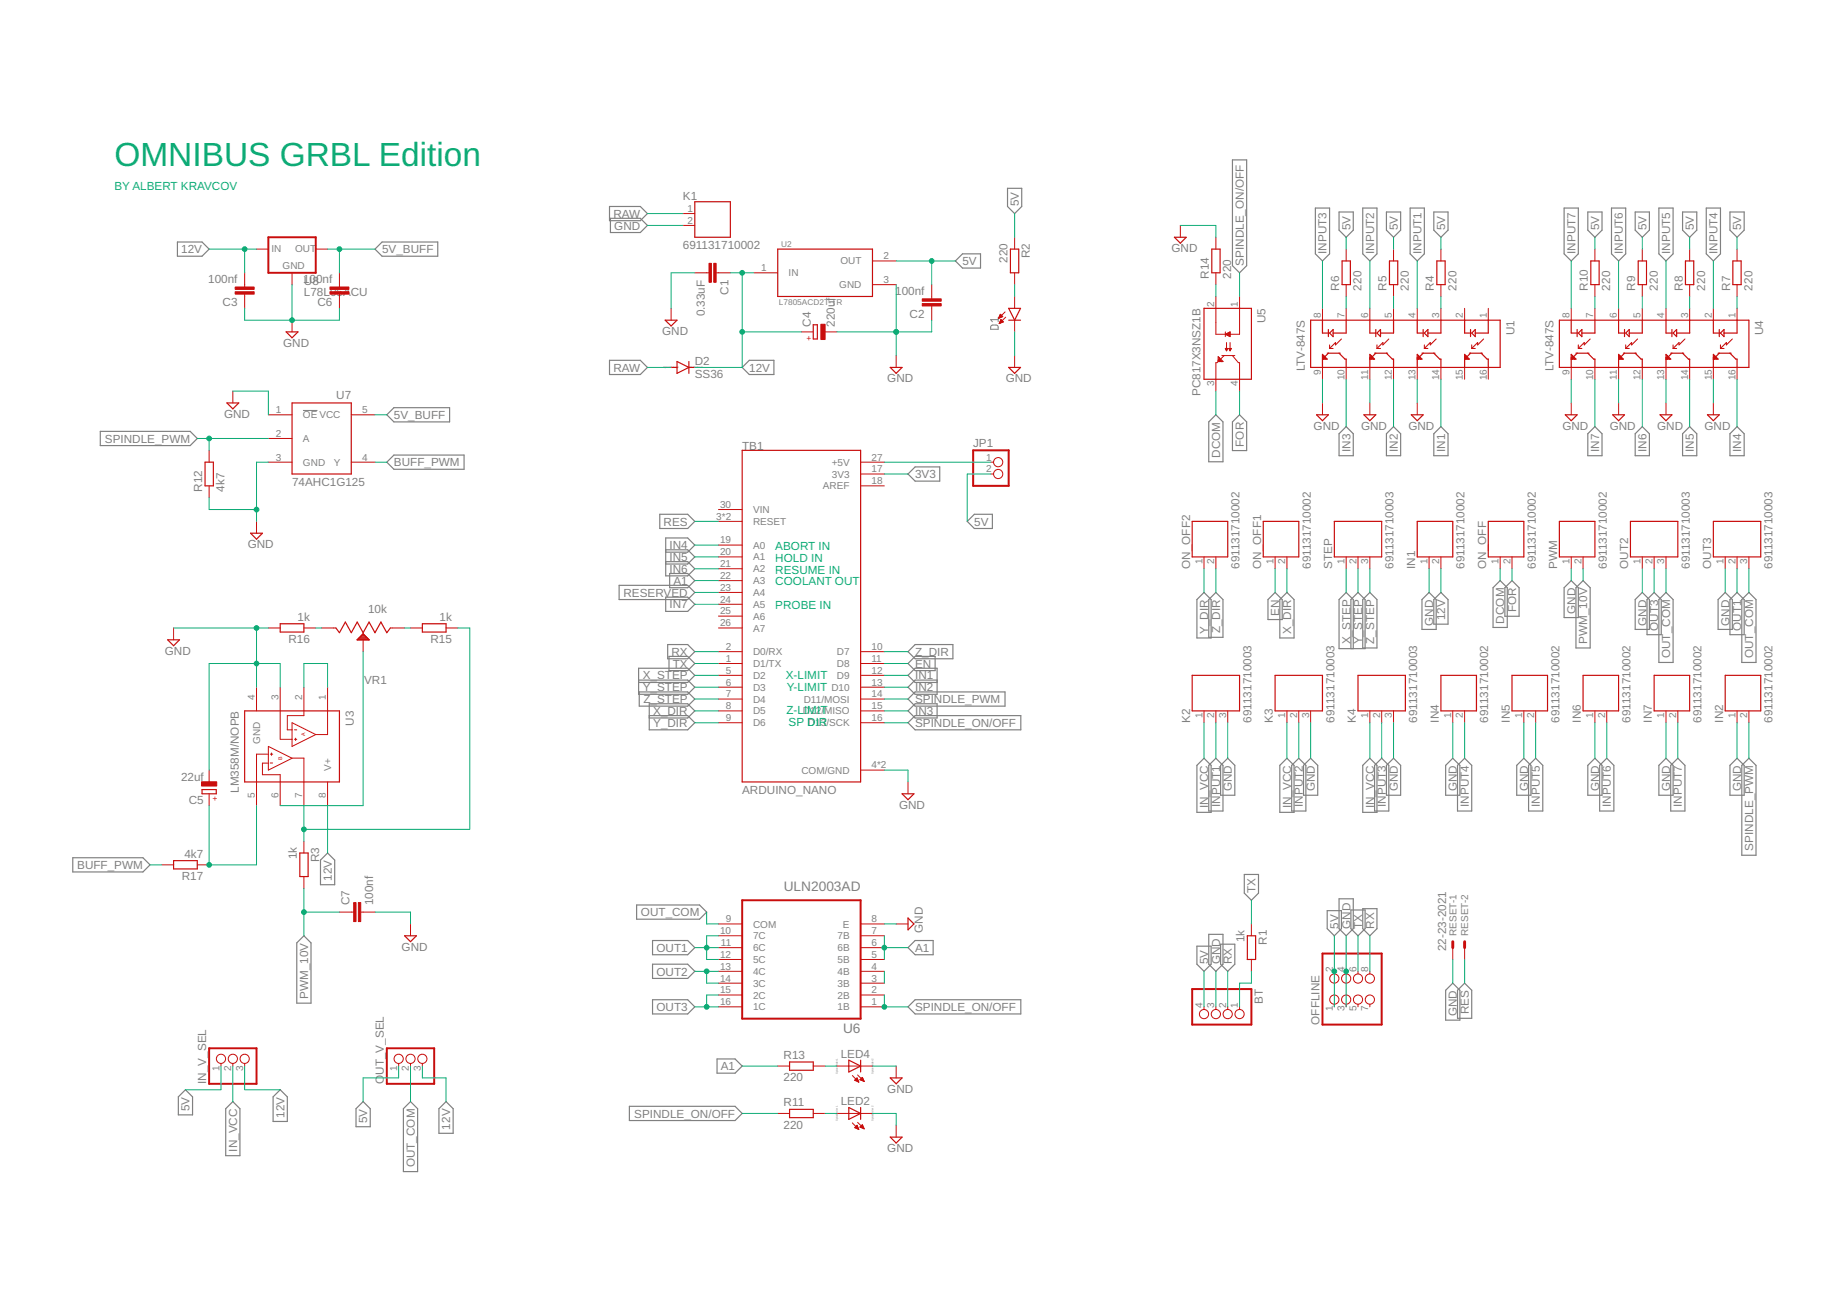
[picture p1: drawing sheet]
<svg xmlns="http://www.w3.org/2000/svg" width="297mm" height="210mm" viewBox="0 0 297 210" stroke-linecap="round" stroke-linejoin="round" font-family="sans-serif">
<defs><g id="words">
<text font-size="5.4" fill="#0dab76" x="18.4" y="26.7">OMNIBUS GRBL Edition</text>
<g font-size="2.2" fill="#808080">
<text x="126" y="143.4">ULN2003AD</text>
<text x="135.6" y="166.2">U6</text>
</g>
<g font-size="1.9" fill="#0dab76">
<text x="18.4" y="30.5">BY ALBERT KRAVCOV</text>
<text x="124.7" y="88.4">ABORT IN</text>
<text x="124.7" y="90.3">HOLD IN</text>
<text x="124.7" y="92.2">RESUME IN</text>
<text x="124.7" y="94.1">COOLANT OUT</text>
<text x="124.7" y="98">PROBE IN</text>
<text x="126.4" y="109.2">X-LIMIT</text>
<text x="126.6" y="111.1">Y-LIMIT</text>
<text x="126.5" y="114.9">Z-LIMIT</text>
<text x="126.8" y="116.8">SP DIR</text>
</g>
<g font-size="1.9" fill="#808080">
<text x="98.7" y="35">RAW</text>
<text x="109.8" y="32.1">K1</text>
<text x="163.8" y="33.2" transform="rotate(-90 163.8 33.2)">5V</text>
<text x="29.2" y="40.7">12V</text>
<text x="61.5" y="40.7">5V_BUFF</text>
<text x="98.8" y="36.9">GND</text>
<text x="109.8" y="40.1">691131710002</text>
<text x="165.6" y="41.5" transform="rotate(-90 165.6 41.5)">R2</text>
<text x="188.4" y="40.5">GND</text>
<text x="213.4" y="40.8" transform="rotate(-90 213.4 40.8)">INPUT3</text>
<text x="217.2" y="37" transform="rotate(-90 217.2 37)">5V</text>
<text x="221" y="40.8" transform="rotate(-90 221 40.8)">INPUT2</text>
<text x="224.8" y="37" transform="rotate(-90 224.8 37)">5V</text>
<text x="228.6" y="40.8" transform="rotate(-90 228.6 40.8)">INPUT1</text>
<text x="232.4" y="37" transform="rotate(-90 232.4 37)">5V</text>
<text x="253.4" y="40.8" transform="rotate(-90 253.4 40.8)">INPUT7</text>
<text x="257.2" y="37" transform="rotate(-90 257.2 37)">5V</text>
<text x="261" y="40.8" transform="rotate(-90 261 40.8)">INPUT6</text>
<text x="264.8" y="37" transform="rotate(-90 264.8 37)">5V</text>
<text x="268.6" y="40.8" transform="rotate(-90 268.6 40.8)">INPUT5</text>
<text x="272.4" y="37" transform="rotate(-90 272.4 37)">5V</text>
<text x="276.2" y="40.8" transform="rotate(-90 276.2 40.8)">INPUT4</text>
<text x="280" y="37" transform="rotate(-90 280 37)">5V</text>
<text x="33.5" y="45.5">100nf</text>
<text x="48.7" y="45.5">100nf</text>
<text x="48.9" y="47.7">L78L05ACU</text>
<text x="48.9" y="45.8">U8</text>
<text x="117.2" y="47.4" transform="rotate(-90 117.2 47.4)">C1</text>
<text x="144" y="47.4">100nf</text>
<text x="154.8" y="42.6">5V</text>
<text x="162" y="42.2" transform="rotate(-90 162 42.2)">220</text>
<text x="194.4" y="44.8" transform="rotate(-90 194.4 44.8)">R14</text>
<text x="198" y="44.8" transform="rotate(-90 198 44.8)">220</text>
<text x="200" y="42.7" transform="rotate(-90 200 42.7)">SPINDLE_ON/OFF</text>
<text x="215.4" y="46.7" transform="rotate(-90 215.4 46.7)">R6</text>
<text x="219" y="46.7" transform="rotate(-90 219 46.7)">220</text>
<text x="223" y="46.7" transform="rotate(-90 223 46.7)">R5</text>
<text x="226.6" y="46.7" transform="rotate(-90 226.6 46.7)">220</text>
<text x="230.6" y="46.7" transform="rotate(-90 230.6 46.7)">R4</text>
<text x="234.2" y="46.7" transform="rotate(-90 234.2 46.7)">220</text>
<text x="255.4" y="46.7" transform="rotate(-90 255.4 46.7)">R10</text>
<text x="259" y="46.7" transform="rotate(-90 259 46.7)">220</text>
<text x="263" y="46.7" transform="rotate(-90 263 46.7)">R9</text>
<text x="266.6" y="46.7" transform="rotate(-90 266.6 46.7)">220</text>
<text x="270.6" y="46.7" transform="rotate(-90 270.6 46.7)">R8</text>
<text x="274.2" y="46.7" transform="rotate(-90 274.2 46.7)">220</text>
<text x="278.2" y="46.7" transform="rotate(-90 278.2 46.7)">R7</text>
<text x="281.8" y="46.7" transform="rotate(-90 281.8 46.7)">220</text>
<text x="35.8" y="49.3">C3</text>
<text x="51" y="49.3">C6</text>
<text x="106.5" y="53.9">GND</text>
<text x="113.4" y="50.9" transform="rotate(-90 113.4 50.9)">0.33uF</text>
<text x="130.4" y="52.5" transform="rotate(-90 130.4 52.5)">C4</text>
<text x="134.2" y="52.5" transform="rotate(-90 134.2 52.5)">220uf</text>
<text x="146.3" y="51.2">C2</text>
<text x="203.5" y="52" transform="rotate(-90 203.5 52)">U5</text>
<text x="243.5" y="53.9" transform="rotate(-90 243.5 53.9)">U1</text>
<text x="283.5" y="53.9" transform="rotate(-90 283.5 53.9)">U4</text>
<text x="45.5" y="55.8">GND</text>
<text x="98.7" y="59.8">RAW</text>
<text x="111.7" y="58.7">D2</text>
<text x="120.5" y="59.8">12V</text>
<text x="209.8" y="59.7" transform="rotate(-90 209.8 59.7)">LTV-847S</text>
<text x="249.8" y="59.7" transform="rotate(-90 249.8 59.7)">LTV-847S</text>
<text x="54.1" y="64.2">U7</text>
<text x="111.7" y="60.8">SS36</text>
<text x="142.7" y="61.5">GND</text>
<text x="161.7" y="61.5">GND</text>
<text x="193.1" y="63.7" transform="rotate(-90 193.1 63.7)">PC817X3NSZ1B</text>
<text x="16.9" y="71.2">SPINDLE_PWM</text>
<text x="36" y="67.2">GND</text>
<text x="63.4" y="67.4">5V_BUFF</text>
<text x="156.5" y="72">JP1</text>
<text x="200" y="71.8" transform="rotate(-90 200 71.8)">FOR</text>
<text x="211.3" y="69.1">GND</text>
<text x="218.9" y="69.1">GND</text>
<text x="226.5" y="69.1">GND</text>
<text x="251.3" y="69.1">GND</text>
<text x="258.9" y="69.1">GND</text>
<text x="266.5" y="69.1">GND</text>
<text x="274.1" y="69.1">GND</text>
<text x="63.4" y="75">BUFF_PWM</text>
<text x="119.4" y="72.4">TB1</text>
<text x="147.2" y="76.9">3V3</text>
<text x="196.2" y="73.6" transform="rotate(-90 196.2 73.6)">DCOM</text>
<text x="217.2" y="72.7" transform="rotate(-90 217.2 72.7)">IN3</text>
<text x="224.8" y="72.7" transform="rotate(-90 224.8 72.7)">IN2</text>
<text x="232.4" y="72.7" transform="rotate(-90 232.4 72.7)">IN1</text>
<text x="257.2" y="72.7" transform="rotate(-90 257.2 72.7)">IN7</text>
<text x="264.8" y="72.7" transform="rotate(-90 264.8 72.7)">IN6</text>
<text x="272.4" y="72.7" transform="rotate(-90 272.4 72.7)">IN5</text>
<text x="280" y="72.7" transform="rotate(-90 280 72.7)">IN4</text>
<text x="32.5" y="79.1" transform="rotate(-90 32.5 79.1)">R12</text>
<text x="36.1" y="79.1" transform="rotate(-90 36.1 79.1)">4k7</text>
<text x="47" y="78.2">74AHC1G125</text>
<text x="39.8" y="88.2">GND</text>
<text x="106.7" y="84.5">RES</text>
<text x="107.7" y="88.3">IN4</text>
<text x="156.7" y="84.5">5V</text>
<text x="100.3" y="96">RESERVED</text>
<text x="107.7" y="90.2">IN5</text>
<text x="107.7" y="92.2">IN6</text>
<text x="108.3" y="94.1">A1</text>
<text x="191.4" y="91.5" transform="rotate(-90 191.4 91.5)">ON_OFF2</text>
<text x="199.4" y="91.5" transform="rotate(-90 199.4 91.5)">691131710002</text>
<text x="202.8" y="91.5" transform="rotate(-90 202.8 91.5)">ON_OFF1</text>
<text x="210.8" y="91.5" transform="rotate(-90 210.8 91.5)">691131710002</text>
<text x="214.2" y="91.5" transform="rotate(-90 214.2 91.5)">STEP</text>
<text x="224.1" y="91.5" transform="rotate(-90 224.1 91.5)">691131710003</text>
<text x="227.6" y="91.5" transform="rotate(-90 227.6 91.5)">IN1</text>
<text x="235.5" y="91.5" transform="rotate(-90 235.5 91.5)">691131710002</text>
<text x="239" y="91.5" transform="rotate(-90 239 91.5)">ON_OFF</text>
<text x="247" y="91.5" transform="rotate(-90 247 91.5)">691131710002</text>
<text x="250.4" y="91.5" transform="rotate(-90 250.4 91.5)">PWM</text>
<text x="258.4" y="91.5" transform="rotate(-90 258.4 91.5)">691131710002</text>
<text x="261.9" y="91.5" transform="rotate(-90 261.9 91.5)">OUT2</text>
<text x="271.7" y="91.5" transform="rotate(-90 271.7 91.5)">691131710003</text>
<text x="275.2" y="91.5" transform="rotate(-90 275.2 91.5)">OUT3</text>
<text x="285.1" y="91.5" transform="rotate(-90 285.1 91.5)">691131710003</text>
<text x="47.8" y="99.9">1k</text>
<text x="59.2" y="98.5">10k</text>
<text x="70.7" y="99.9">1k</text>
<text x="107.7" y="97.9">IN7</text>
<text x="194.3" y="102" transform="rotate(-90 194.3 102)">Y_DIR</text>
<text x="196.2" y="101.9" transform="rotate(-90 196.2 101.9)">Z_DIR</text>
<text x="205.7" y="99.1" transform="rotate(-90 205.7 99.1)">EN</text>
<text x="207.6" y="102" transform="rotate(-90 207.6 102)">X_DIR</text>
<text x="230.5" y="100.6" transform="rotate(-90 230.5 100.6)">GND</text>
<text x="232.4" y="99.8" transform="rotate(-90 232.4 99.8)">12V</text>
<text x="241.9" y="100.3" transform="rotate(-90 241.9 100.3)">DCOM</text>
<text x="243.8" y="98.5" transform="rotate(-90 243.8 98.5)">FOR</text>
<text x="253.4" y="98.7" transform="rotate(-90 253.4 98.7)">GND</text>
<text x="264.8" y="100.6" transform="rotate(-90 264.8 100.6)">GND</text>
<text x="266.7" y="101.5" transform="rotate(-90 266.7 101.5)">OUT3</text>
<text x="278.1" y="100.6" transform="rotate(-90 278.1 100.6)">GND</text>
<text x="280" y="101.5" transform="rotate(-90 280 101.5)">OUT1</text>
<text x="26.5" y="105.3">GND</text>
<text x="46.4" y="103.5">R16</text>
<text x="69.2" y="103.5">R15</text>
<text x="108" y="105.5">RX</text>
<text x="108.2" y="107.4">TX</text>
<text x="147.2" y="105.5">Z_DIR</text>
<text x="147.2" y="107.4">EN</text>
<text x="217.2" y="103.7" transform="rotate(-90 217.2 103.7)">X_STEP</text>
<text x="219.1" y="103.7" transform="rotate(-90 219.1 103.7)">Y_STEP</text>
<text x="221" y="103.5" transform="rotate(-90 221 103.5)">Z_STEP</text>
<text x="255.3" y="103.5" transform="rotate(-90 255.3 103.5)">PWM_10V</text>
<text x="268.6" y="105.9" transform="rotate(-90 268.6 105.9)">OUT_COM</text>
<text x="281.9" y="105.9" transform="rotate(-90 281.9 105.9)">OUT_COM</text>
<text x="58.6" y="110">VR1</text>
<text x="103.4" y="109.3">X_STEP</text>
<text x="103.4" y="111.2">Y_STEP</text>
<text x="103.5" y="113.1">Z_STEP</text>
<text x="147.2" y="109.3">IN1</text>
<text x="147.2" y="111.2">IN2</text>
<text x="147.2" y="113.1">SPINDLE_PWM</text>
<text x="56.9" y="116.8" transform="rotate(-90 56.9 116.8)">U3</text>
<text x="105" y="115">X_DIR</text>
<text x="105" y="116.9">Y_DIR</text>
<text x="147.2" y="115">IN3</text>
<text x="147.2" y="116.9">SPINDLE_ON/OFF</text>
<text x="191.4" y="116.2" transform="rotate(-90 191.4 116.2)">K2</text>
<text x="201.3" y="116.2" transform="rotate(-90 201.3 116.2)">691131710003</text>
<text x="204.7" y="116.2" transform="rotate(-90 204.7 116.2)">K3</text>
<text x="214.6" y="116.2" transform="rotate(-90 214.6 116.2)">691131710003</text>
<text x="218.1" y="116.2" transform="rotate(-90 218.1 116.2)">K4</text>
<text x="227.9" y="116.2" transform="rotate(-90 227.9 116.2)">691131710003</text>
<text x="231.4" y="116.2" transform="rotate(-90 231.4 116.2)">IN4</text>
<text x="239.4" y="116.2" transform="rotate(-90 239.4 116.2)">691131710002</text>
<text x="242.8" y="116.2" transform="rotate(-90 242.8 116.2)">IN5</text>
<text x="250.8" y="116.2" transform="rotate(-90 250.8 116.2)">691131710002</text>
<text x="254.2" y="116.2" transform="rotate(-90 254.2 116.2)">IN6</text>
<text x="262.2" y="116.2" transform="rotate(-90 262.2 116.2)">691131710002</text>
<text x="265.7" y="116.2" transform="rotate(-90 265.7 116.2)">IN7</text>
<text x="273.6" y="116.2" transform="rotate(-90 273.6 116.2)">691131710002</text>
<text x="277.1" y="116.2" transform="rotate(-90 277.1 116.2)">IN2</text>
<text x="285.1" y="116.2" transform="rotate(-90 285.1 116.2)">691131710002</text>
<text x="29.1" y="125.6">22uf</text>
<text x="30.4" y="129.4">C5</text>
<text x="38.4" y="127.5" transform="rotate(-90 38.4 127.5)">LM358M/NOPB</text>
<text x="119.4" y="127.7">ARDUINO_NANO</text>
<text x="144.6" y="130.1">GND</text>
<text x="194.3" y="130" transform="rotate(-90 194.3 130)">IN_VCC</text>
<text x="196.2" y="129.8" transform="rotate(-90 196.2 129.8)">INPUT1</text>
<text x="198.1" y="127.3" transform="rotate(-90 198.1 127.3)">GND</text>
<text x="207.6" y="130" transform="rotate(-90 207.6 130)">IN_VCC</text>
<text x="209.5" y="129.8" transform="rotate(-90 209.5 129.8)">INPUT2</text>
<text x="211.5" y="127.3" transform="rotate(-90 211.5 127.3)">GND</text>
<text x="221" y="130" transform="rotate(-90 221 130)">IN_VCC</text>
<text x="222.9" y="129.8" transform="rotate(-90 222.9 129.8)">INPUT3</text>
<text x="224.8" y="127.3" transform="rotate(-90 224.8 127.3)">GND</text>
<text x="234.3" y="127.3" transform="rotate(-90 234.3 127.3)">GND</text>
<text x="236.2" y="129.8" transform="rotate(-90 236.2 129.8)">INPUT4</text>
<text x="245.7" y="127.3" transform="rotate(-90 245.7 127.3)">GND</text>
<text x="247.6" y="129.8" transform="rotate(-90 247.6 129.8)">INPUT5</text>
<text x="257.2" y="127.3" transform="rotate(-90 257.2 127.3)">GND</text>
<text x="259.1" y="129.8" transform="rotate(-90 259.1 129.8)">INPUT6</text>
<text x="268.6" y="127.3" transform="rotate(-90 268.6 127.3)">GND</text>
<text x="270.5" y="129.8" transform="rotate(-90 270.5 129.8)">INPUT7</text>
<text x="280" y="127.3" transform="rotate(-90 280 127.3)">GND</text>
<text x="29.7" y="138">4k7</text>
<text x="281.9" y="136.8" transform="rotate(-90 281.9 136.8)">SPINDLE_PWM</text>
<text x="12.4" y="139.8">BUFF_PWM</text>
<text x="29.2" y="141.6">R17</text>
<text x="47.7" y="138.2" transform="rotate(-90 47.7 138.2)">1k</text>
<text x="51.3" y="138.7" transform="rotate(-90 51.3 138.7)">R3</text>
<text x="53.4" y="141.7" transform="rotate(-90 53.4 141.7)">12V</text>
<text x="201.9" y="143.7" transform="rotate(-90 201.9 143.7)">TX</text>
<text x="56.2" y="145.6" transform="rotate(-90 56.2 145.6)">C7</text>
<text x="60" y="145.6" transform="rotate(-90 60 145.6)">100nf</text>
<text x="103.1" y="147.4">OUT_COM</text>
<text x="215.3" y="149.4" transform="rotate(-90 215.3 149.4)">5V</text>
<text x="217.2" y="149.4" transform="rotate(-90 217.2 149.4)">GND</text>
<text x="219.1" y="149.4" transform="rotate(-90 219.1 149.4)">TX</text>
<text x="221" y="149.4" transform="rotate(-90 221 149.4)">RX</text>
<text x="64.6" y="152.9">GND</text>
<text x="105.6" y="153.1">OUT1</text>
<text x="147.2" y="153.1">A1</text>
<text x="148.4" y="150" transform="rotate(-90 148.4 150)">GND</text>
<text x="194.3" y="155.1" transform="rotate(-90 194.3 155.1)">5V</text>
<text x="196.2" y="155.1" transform="rotate(-90 196.2 155.1)">GND</text>
<text x="198.1" y="155.1" transform="rotate(-90 198.1 155.1)">RX</text>
<text x="200.1" y="151.6" transform="rotate(-90 200.1 151.6)">1k</text>
<text x="203.7" y="152" transform="rotate(-90 203.7 152)">R1</text>
<text x="232.6" y="153" transform="rotate(-90 232.6 153)">22-23-2021</text>
<text x="49.5" y="160.7" transform="rotate(-90 49.5 160.7)">PWM_10V</text>
<text x="105.6" y="156.9">OUT2</text>
<text x="203.1" y="161.5" transform="rotate(-90 203.1 161.5)">BT</text>
<text x="105.6" y="162.6">OUT3</text>
<text x="147.2" y="162.6">SPINDLE_ON/OFF</text>
<text x="212.2" y="164.8" transform="rotate(-90 212.2 164.8)">OFFLINE</text>
<text x="234.3" y="163.5" transform="rotate(-90 234.3 163.5)">GND</text>
<text x="236.2" y="163.2" transform="rotate(-90 236.2 163.2)">RES</text>
<text x="61.7" y="172.9" transform="rotate(-90 61.7 172.9)">UT_V_SEL</text>
<text x="115.9" y="172.1">A1</text>
<text x="126" y="174">220</text>
<text x="126" y="170.4">R13</text>
<text x="135.2" y="170.1">LED4</text>
<text x="30.5" y="178.7" transform="rotate(-90 30.5 178.7)">5V</text>
<text x="33.2" y="174.3" transform="rotate(-90 33.2 174.3)">IN_V_SEL</text>
<text x="45.7" y="179.8" transform="rotate(-90 45.7 179.8)">12V</text>
<text x="61.7" y="174.3" transform="rotate(-90 61.7 174.3)">O</text>
<text x="102" y="179.8">SPINDLE_ON/OFF</text>
<text x="126" y="178">R11</text>
<text x="135.2" y="177.8">LED2</text>
<text x="142.7" y="175.8">GND</text>
<text x="38.1" y="185.2" transform="rotate(-90 38.1 185.2)">IN_VCC</text>
<text x="59.1" y="180.6" transform="rotate(-90 59.1 180.6)">5V</text>
<text x="72.4" y="181.7" transform="rotate(-90 72.4 181.7)">12V</text>
<text x="126" y="181.6">220</text>
<text x="142.7" y="185.3">GND</text>
<text x="66.7" y="187.7" transform="rotate(-90 66.7 187.7)">OUT_COM</text>
</g>
<g font-size="1.6" fill="#808080">
<text x="110.6" y="34.1">1</text>
<text x="110.6" y="36">2</text>
<text x="43.6" y="40.5">IN</text>
<text x="47.5" y="40.5">OUT</text>
<text x="142.1" y="41.7">2</text>
<text x="45.5" y="43.3">GND</text>
<text x="122.4" y="43.6">1</text>
<text x="126.8" y="44.4">IN</text>
<text x="135" y="46.3">GND</text>
<text x="135.2" y="42.5">OUT</text>
<text x="142.1" y="45.5">3</text>
<text x="195.3" y="49.3" transform="rotate(-90 195.3 49.3)">2</text>
<text x="199.1" y="49.3" transform="rotate(-90 199.1 49.3)">1</text>
<text x="212.4" y="51.2" transform="rotate(-90 212.4 51.2)">8</text>
<text x="216.2" y="51.2" transform="rotate(-90 216.2 51.2)">7</text>
<text x="220" y="51.2" transform="rotate(-90 220 51.2)">6</text>
<text x="223.9" y="51.2" transform="rotate(-90 223.9 51.2)">5</text>
<text x="227.7" y="51.2" transform="rotate(-90 227.7 51.2)">4</text>
<text x="231.5" y="51.2" transform="rotate(-90 231.5 51.2)">3</text>
<text x="235.3" y="51.2" transform="rotate(-90 235.3 51.2)">2</text>
<text x="239.1" y="51.2" transform="rotate(-90 239.1 51.2)">1</text>
<text x="252.4" y="51.2" transform="rotate(-90 252.4 51.2)">8</text>
<text x="256.2" y="51.2" transform="rotate(-90 256.2 51.2)">7</text>
<text x="260" y="51.2" transform="rotate(-90 260 51.2)">6</text>
<text x="263.9" y="51.2" transform="rotate(-90 263.9 51.2)">5</text>
<text x="267.7" y="51.2" transform="rotate(-90 267.7 51.2)">4</text>
<text x="271.5" y="51.2" transform="rotate(-90 271.5 51.2)">3</text>
<text x="275.3" y="51.2" transform="rotate(-90 275.3 51.2)">2</text>
<text x="279.1" y="51.2" transform="rotate(-90 279.1 51.2)">1</text>
<text x="195.3" y="62.2" transform="rotate(-90 195.3 62.2)">3</text>
<text x="199.1" y="62.2" transform="rotate(-90 199.1 62.2)">4</text>
<text x="212.4" y="60.3" transform="rotate(-90 212.4 60.3)">9</text>
<text x="216.2" y="61.2" transform="rotate(-90 216.2 61.2)">10</text>
<text x="220" y="61" transform="rotate(-90 220 61)">11</text>
<text x="223.9" y="61.2" transform="rotate(-90 223.9 61.2)">12</text>
<text x="227.7" y="61.2" transform="rotate(-90 227.7 61.2)">13</text>
<text x="231.5" y="61.2" transform="rotate(-90 231.5 61.2)">14</text>
<text x="235.3" y="61.2" transform="rotate(-90 235.3 61.2)">15</text>
<text x="239.1" y="61.2" transform="rotate(-90 239.1 61.2)">16</text>
<text x="252.4" y="60.3" transform="rotate(-90 252.4 60.3)">9</text>
<text x="256.2" y="61.2" transform="rotate(-90 256.2 61.2)">10</text>
<text x="260" y="61" transform="rotate(-90 260 61)">11</text>
<text x="263.9" y="61.2" transform="rotate(-90 263.9 61.2)">12</text>
<text x="267.7" y="61.2" transform="rotate(-90 267.7 61.2)">13</text>
<text x="271.5" y="61.2" transform="rotate(-90 271.5 61.2)">14</text>
<text x="275.3" y="61.2" transform="rotate(-90 275.3 61.2)">15</text>
<text x="279.1" y="61.2" transform="rotate(-90 279.1 61.2)">16</text>
<text x="44.3" y="70.3">2</text>
<text x="44.3" y="66.5">1</text>
<text x="48.7" y="71.1">A</text>
<text x="48.7" y="67.3">OE VCC</text>
<text x="58.3" y="66.5">5</text>
<text x="44.3" y="74.1">3</text>
<text x="48.7" y="74.9">GND</text>
<text x="53.7" y="74.9">Y</text>
<text x="58.3" y="74.1">4</text>
<text x="133.8" y="74.9">+5V</text>
<text x="133.8" y="76.8">3V3</text>
<text x="140.2" y="76">17</text>
<text x="140.2" y="77.9">18</text>
<text x="140.2" y="74.1">27</text>
<text x="158.6" y="74.1">1</text>
<text x="158.6" y="76">2</text>
<text x="115.2" y="83.6">3*2</text>
<text x="115.8" y="81.7">30</text>
<text x="121.1" y="82.5">VIN</text>
<text x="132.4" y="78.7">AREF</text>
<text x="115.8" y="89.3">20</text>
<text x="115.8" y="87.4">19</text>
<text x="121.1" y="84.4">RESET</text>
<text x="121.1" y="88.2">A0</text>
<text x="115.8" y="91.2">21</text>
<text x="115.8" y="93.1">22</text>
<text x="115.8" y="95">23</text>
<text x="121.1" y="90.2">A1</text>
<text x="121.1" y="92.1">A2</text>
<text x="121.1" y="94">A3</text>
<text x="121.1" y="95.9">A4</text>
<text x="193.4" y="90.7" transform="rotate(-90 193.4 90.7)">1</text>
<text x="195.3" y="90.7" transform="rotate(-90 195.3 90.7)">2</text>
<text x="204.8" y="90.7" transform="rotate(-90 204.8 90.7)">1</text>
<text x="206.7" y="90.7" transform="rotate(-90 206.7 90.7)">2</text>
<text x="216.2" y="90.7" transform="rotate(-90 216.2 90.7)">1</text>
<text x="218.1" y="90.7" transform="rotate(-90 218.1 90.7)">2</text>
<text x="220" y="90.7" transform="rotate(-90 220 90.7)">3</text>
<text x="229.6" y="90.7" transform="rotate(-90 229.6 90.7)">1</text>
<text x="231.5" y="90.7" transform="rotate(-90 231.5 90.7)">2</text>
<text x="241" y="90.7" transform="rotate(-90 241 90.7)">1</text>
<text x="242.9" y="90.7" transform="rotate(-90 242.9 90.7)">2</text>
<text x="252.4" y="90.7" transform="rotate(-90 252.4 90.7)">1</text>
<text x="254.3" y="90.7" transform="rotate(-90 254.3 90.7)">2</text>
<text x="263.9" y="90.7" transform="rotate(-90 263.9 90.7)">1</text>
<text x="265.8" y="90.7" transform="rotate(-90 265.8 90.7)">2</text>
<text x="267.7" y="90.7" transform="rotate(-90 267.7 90.7)">3</text>
<text x="277.2" y="90.7" transform="rotate(-90 277.2 90.7)">1</text>
<text x="279.1" y="90.7" transform="rotate(-90 279.1 90.7)">2</text>
<text x="281" y="90.7" transform="rotate(-90 281 90.7)">3</text>
<text x="115.8" y="100.7">26</text>
<text x="115.8" y="96.9">24</text>
<text x="115.8" y="98.8">25</text>
<text x="121.1" y="101.6">A7</text>
<text x="121.1" y="97.8">A5</text>
<text x="121.1" y="99.7">A6</text>
<text x="116.7" y="106.5">1</text>
<text x="116.7" y="104.5">2</text>
<text x="121.1" y="107.3">D1/TX</text>
<text x="121.1" y="105.4">D0/RX</text>
<text x="134.6" y="105.4">D7</text>
<text x="134.6" y="107.3">D8</text>
<text x="140.2" y="104.5">10</text>
<text x="140.2" y="106.5">11</text>
<text x="41" y="112.6" transform="rotate(-90 41 112.6)">4</text>
<text x="44.8" y="112.6" transform="rotate(-90 44.8 112.6)">3</text>
<text x="48.6" y="112.6" transform="rotate(-90 48.6 112.6)">2</text>
<text x="52.4" y="112.6" transform="rotate(-90 52.4 112.6)">1</text>
<text x="116.7" y="108.4">5</text>
<text x="116.7" y="110.3">6</text>
<text x="116.7" y="112.2">7</text>
<text x="121.1" y="109.2">D2</text>
<text x="121.1" y="111.1">D3</text>
<text x="121.1" y="113">D4</text>
<text x="129.3" y="113">D11/MOSI</text>
<text x="133.7" y="111.1">D10</text>
<text x="134.6" y="109.2">D9</text>
<text x="140.2" y="108.4">12</text>
<text x="140.2" y="110.3">13</text>
<text x="140.2" y="112.2">14</text>
<text x="41.8" y="119.7" transform="rotate(-90 41.8 119.7)">GND</text>
<text x="116.7" y="114.1">8</text>
<text x="116.7" y="116">9</text>
<text x="121.1" y="114.9">D5</text>
<text x="121.1" y="116.8">D6</text>
<text x="129.1" y="114.9">D12/MISO</text>
<text x="129.9" y="116.8">D13/SCK</text>
<text x="140.2" y="116">16</text>
<text x="140.2" y="114.1">15</text>
<text x="193.4" y="115.5" transform="rotate(-90 193.4 115.5)">1</text>
<text x="195.3" y="115.5" transform="rotate(-90 195.3 115.5)">2</text>
<text x="197.2" y="115.5" transform="rotate(-90 197.2 115.5)">3</text>
<text x="206.7" y="115.5" transform="rotate(-90 206.7 115.5)">1</text>
<text x="208.6" y="115.5" transform="rotate(-90 208.6 115.5)">2</text>
<text x="210.5" y="115.5" transform="rotate(-90 210.5 115.5)">3</text>
<text x="220" y="115.5" transform="rotate(-90 220 115.5)">1</text>
<text x="221.9" y="115.5" transform="rotate(-90 221.9 115.5)">2</text>
<text x="223.9" y="115.5" transform="rotate(-90 223.9 115.5)">3</text>
<text x="233.4" y="115.5" transform="rotate(-90 233.4 115.5)">1</text>
<text x="235.3" y="115.5" transform="rotate(-90 235.3 115.5)">2</text>
<text x="244.8" y="115.5" transform="rotate(-90 244.8 115.5)">1</text>
<text x="246.7" y="115.5" transform="rotate(-90 246.7 115.5)">2</text>
<text x="256.2" y="115.5" transform="rotate(-90 256.2 115.5)">1</text>
<text x="258.1" y="115.5" transform="rotate(-90 258.1 115.5)">2</text>
<text x="267.7" y="115.5" transform="rotate(-90 267.7 115.5)">1</text>
<text x="269.6" y="115.5" transform="rotate(-90 269.6 115.5)">2</text>
<text x="279.1" y="115.5" transform="rotate(-90 279.1 115.5)">1</text>
<text x="281" y="115.5" transform="rotate(-90 281 115.5)">2</text>
<text x="53.3" y="124" transform="rotate(-90 53.3 124)">V+</text>
<text x="128.9" y="124.4">COM/GND</text>
<text x="140.2" y="123.6">4*2</text>
<text x="41" y="128.4" transform="rotate(-90 41 128.4)">5</text>
<text x="44.8" y="128.4" transform="rotate(-90 44.8 128.4)">6</text>
<text x="48.6" y="128.4" transform="rotate(-90 48.6 128.4)">7</text>
<text x="52.4" y="128.4" transform="rotate(-90 52.4 128.4)">8</text>
<text x="116.7" y="148.4">9</text>
<text x="121.1" y="149.2">COM</text>
<text x="135.6" y="149.2">E</text>
<text x="140.2" y="148.4">8</text>
<text x="115.8" y="156">13</text>
<text x="115.8" y="154.1">12</text>
<text x="115.8" y="150.3">10</text>
<text x="115.9" y="152.2">11</text>
<text x="121.1" y="154.9">5C</text>
<text x="121.1" y="153">6C</text>
<text x="121.1" y="151.1">7C</text>
<text x="134.7" y="154.9">5B</text>
<text x="134.7" y="153">6B</text>
<text x="134.7" y="151.1">7B</text>
<text x="140.2" y="156">4</text>
<text x="140.2" y="154.1">5</text>
<text x="140.2" y="152.2">6</text>
<text x="140.2" y="150.3">7</text>
<text x="234.2" y="150.5" transform="rotate(-90 234.2 150.5)">RESET-1</text>
<text x="236.1" y="150.5" transform="rotate(-90 236.1 150.5)">RESET-2</text>
<text x="115.8" y="161.7">16</text>
<text x="115.8" y="159.8">15</text>
<text x="115.8" y="157.9">14</text>
<text x="121.1" y="160.6">2C</text>
<text x="121.1" y="158.7">3C</text>
<text x="121.1" y="156.8">4C</text>
<text x="134.7" y="160.6">2B</text>
<text x="134.7" y="158.7">3B</text>
<text x="134.7" y="156.8">4B</text>
<text x="140.2" y="161.7">1</text>
<text x="140.2" y="159.8">2</text>
<text x="140.2" y="157.9">3</text>
<text x="214.3" y="156.4" transform="rotate(-90 214.3 156.4)">2</text>
<text x="216.2" y="156.4" transform="rotate(-90 216.2 156.4)">4</text>
<text x="218.1" y="156.4" transform="rotate(-90 218.1 156.4)">6</text>
<text x="220" y="156.4" transform="rotate(-90 220 156.4)">8</text>
<text x="121.1" y="162.5">1C</text>
<text x="134.7" y="162.5">1B</text>
<text x="193.4" y="162.1" transform="rotate(-90 193.4 162.1)">4</text>
<text x="195.3" y="162.1" transform="rotate(-90 195.3 162.1)">3</text>
<text x="197.2" y="162.1" transform="rotate(-90 197.2 162.1)">2</text>
<text x="199.1" y="162.1" transform="rotate(-90 199.1 162.1)">1</text>
<text x="214.3" y="162.7" transform="rotate(-90 214.3 162.7)">1</text>
<text x="216.2" y="162.7" transform="rotate(-90 216.2 162.7)">3</text>
<text x="218.1" y="162.7" transform="rotate(-90 218.1 162.7)">5</text>
<text x="220" y="162.7" transform="rotate(-90 220 162.7)">7</text>
<text x="35.3" y="172.2" transform="rotate(-90 35.3 172.2)">1</text>
<text x="37.2" y="172.2" transform="rotate(-90 37.2 172.2)">2</text>
<text x="39.1" y="172.2" transform="rotate(-90 39.1 172.2)">3</text>
<text x="63.9" y="172.2" transform="rotate(-90 63.9 172.2)">1</text>
<text x="65.8" y="172.2" transform="rotate(-90 65.8 172.2)">2</text>
<text x="67.7" y="172.2" transform="rotate(-90 67.7 172.2)">3</text>
</g>
<g font-size="1.3" fill="#808080">
<text x="125.6" y="39.7">U2</text>
<text x="125.3" y="49">L7805ACD2T-TR</text>
</g>
<g font-size="1.3" fill="#c90d0c">
<text x="129.7" y="54.8">+</text>
<text x="35" y="128.8" transform="rotate(-90 35 128.8)">+</text>
</g>
<g font-size=".8" fill="#c90d0c">
<text x="49.1" y="118.4" transform="rotate(-90 49.1 118.4)">A</text>
<text x="45.4" y="122.2" transform="rotate(-90 45.4 122.2)">B</text>
</g>
<g font-size=".4" fill="#808080">
<text x="106.7" y="59.3">SpiceOrder 1</text>
<text x="110.5" y="59.3">SpiceOrder 2</text>
<text x="134.7" y="172.7" transform="rotate(-90 134.7 172.7)">SpiceOrder 1</text>
<text x="140.5" y="172.7" transform="rotate(-90 140.5 172.7)">SpiceOrder 2</text>
<text x="134.7" y="180.3" transform="rotate(-90 134.7 180.3)">SpiceOrder 1</text>
<text x="140.5" y="180.3" transform="rotate(-90 140.5 180.3)">SpiceOrder 2</text>
</g>
</g></defs>
<path d="M159.4 52.4l.9-.1 .2 .2v.5h-1.2zM160.5 51.1v.7M160.5 51.4h-1.2l.3 .4M48.7 66h2.4" fill="none" stroke="#808080" stroke-width=".16"/>
<g fill="none" stroke="#808080" stroke-width=".19">
<path d="M28.5 38.9h4l1.1 1.2-1.1 1.1h-4zM98 33.2h5l1.1 1.2-1.1 1.1h-5zM98.2 35.1h4.8l1.1 1.2-1.1 1.1h-4.8zM162 30.3h2.3v2.9l-1.1 1.2-1.2-1.2zM198.2 25.7h2.3v17l-1.2 1.2-1.1-1.2zM211.5 33.5h2.3v7.3l-1.1 1.2-1.2-1.2zM215.3 34.1h2.3v2.9l-1.1 1.2-1.2-1.2zM219.2 33.5h2.2v7.3l-1.1 1.2-1.1-1.2zM223 34.1h2.3v2.9l-1.2 1.2-1.1-1.2zM226.8 33.5h2.3v7.3l-1.2 1.2-1.1-1.2zM230.6 34.1h2.3v2.9l-1.2 1.2-1.1-1.2zM251.5 33.5h2.3v7.3l-1.1 1.2-1.2-1.2z"/>
<path d="M255.4 34.1h2.2v2.9l-1.1 1.2-1.1-1.2zM259.2 33.5h2.3v7.3l-1.2 1.2-1.1-1.2zM263 34.1h2.3v2.9l-1.2 1.2-1.1-1.2zM266.8 33.5h2.3v7.3l-1.2 1.2-1.1-1.2zM270.6 34.1h2.3v2.9l-1.2 1.2-1.1-1.2zM274.4 33.5h2.3v7.3l-1.2 1.2-1.1-1.2zM278.2 34.1h2.3v2.9l-1.1 1.2-1.2-1.2zM60.3 40.1l1.1-1.2h9v2.3h-9zM98 58h5l1.1 1.1-1.1 1.1h-5zM119.4 59.1l1.1-1.1h4v2.2h-4zM153.6 42l1.2-1.2h2.9v2.3h-2.9zM16.1 69.4h14.5l1.1 1.1-1.1 1.2h-14.5z"/>
<path d="M62.2 66.7l1.2-1.1h8.9v2.3h-8.9zM62.2 74.3l1.2-1.1h11.2v2.3h-11.2zM146 76.2l1.2-1.1h3.9v2.3h-3.9zM195.5 66.7l1.2 1.2v6.4h-2.3v-6.4zM199.3 66.7l1.2 1.2v4.6h-2.3v-4.6zM216.5 68.6l1.1 1.2v3.5h-2.3v-3.5zM223 69.8l1.1-1.2 1.2 1.2v3.5h-2.3zM230.6 69.8l1.1-1.2 1.2 1.2v3.5h-2.3zM255.4 69.8l1.1-1.2 1.1 1.2v3.5h-2.2zM263 69.8l1.1-1.2 1.2 1.2v3.5h-2.3zM271.7 68.6l1.2 1.2v3.5h-2.3v-3.5zM278.2 69.8l1.2-1.2 1.1 1.2v3.5h-2.3z"/>
<path d="M99.6 94.1h11l1.1 1.2-1.1 1.1h-11zM106.1 82.7h4.5l1.1 1.2-1.1 1.1h-4.5zM107.1 88.8h3.5l1.1-1.1-1.1-1.2h-3.5v6.1h3.5l1.1-1.1-1.1-1.2h-3.5M107.1 96.1h3.5l1.1 1.1-1.1 1.1h-3.5zM107.1 88.4h3.5l1.1 1.2-1.1 1.1h-3.5M107.7 92.2h2.9l1.1 1.2-1.1 1.1h-2.9zM155.6 83.9l1.1-1.2h2.9v2.3h-2.9zM193.6 95.3l1.2 1.1v6.2h-2.3v-6.2zM195.5 95.3l1.2 1.1v6.1h-2.3v-6.1zM203.9 96.4l1.2-1.1 1.1 1.1v3.3h-2.3zM205.8 96.4l1.2-1.1 1.1 1.1v6.2h-2.3zM219.2 96.4l1.1-1.1 1.1 1.1v7.8h-2.2z"/>
<path d="M228.7 96.4l1.1-1.1 1.2 1.1v4.8h-2.3zM231.7 95.3l1.2 1.1v4h-2.3v-4zM241.3 93.4l1.1 1.1v6.4h-2.3v-6.4zM243.2 93.4l1.1 1.1v4.6h-2.3v-4.6zM251.5 94.5l1.2-1.1 1.1 1.1v4.8h-2.3zM253.4 94.5l1.2-1.1 1.1 1.1v9.7h-2.3zM264.1 95.3l1.2 1.1v4.8h-2.3v-4.8zM264.9 96.4l1.1-1.1 1.2 1.1v5.7h-2.3zM266.8 96.4l1.1-1.1 1.2 1.1v10.2h-2.3zM276.3 96.4l1.2-1.1 1.1 1.1v4.8h-2.3zM278.2 96.4l1.2-1.1 1.1 1.1v5.7h-2.3zM280.1 96.4l1.2-1.1 1.1 1.1v10.2h-2.3z"/>
<path d="M102.7 109.4h7.9l1.1 1.1-1.1 1.2h-7.9v-4.2h7.9l1.1 1.1-1.1 1.2h-7.9M102.8 111.3h7.8l1.1 1.1-1.1 1.2h-7.8zM104.4 115.1h6.2l1.1 1.1-1.1 1.2h-6.2v-4.2h6.2l1.1 1.1-1.1 1.2h-6.2M107.4 103.7h3.2l1.1 1.1-1.1 1.2h-3.2zM107.6 105.6h3l1.1 1.1-1.1 1.2h-3zM146 116.2l1.2-1.1h17v2.3h-17zM146 114.3l1.2-1.1h3.5v2.3h-3.5zM146 112.4l1.2-1.1h14.4v2.3h-14.4zM146 106.7l1.2-1.1h3.2v2.3h-3.2zM146 104.8l1.2-1.1h6v2.3h-6zM150.7 109.4h-3.5l-1.2 1.1 1.2 1.2h3.5v-4.2h-3.5l-1.2 1.1 1.2 1.2h3.5M217.3 104.3v-7.9l1.1-1.1 1.1 1.1v7.9h-4.2v-7.9l1.2-1.1 1.1 1.1v7.9"/>
<path d="M11.7 138h11.3l1.1 1.1-1.1 1.2h-11.3zM52.7 137.2l1.1 1.1v4h-2.3v-4zM193.6 122l1.2 1.1v7.6h-2.3v-7.6zM195.5 122l1.2 1.1v7.4h-2.3v-7.4zM197.4 122l1.2 1.1v4.8h-2.3v-4.8zM205.8 123.1l1.2-1.1 1.1 1.1v7.6h-2.3zM207.7 123.1l1.2-1.1 1.1 1.1v7.4h-2.3zM209.6 123.1l1.2-1.1 1.1 1.1v4.8h-2.3zM219.2 123.1l1.1-1.1 1.1 1.1v7.6h-2.2zM221.1 123.1l1.1-1.1 1.2 1.1v7.4h-2.3zM223 123.1l1.1-1.1 1.2 1.1v4.8h-2.3zM232.5 123.1l1.1-1.1 1.2 1.1v4.8h-2.3z"/>
<path d="M234.4 123.1l1.1-1.1 1.2 1.1v7.4h-2.3zM243.9 123.1l1.2-1.1 1.1 1.1v4.8h-2.3zM245.8 123.1l1.2-1.1 1.1 1.1v7.4h-2.3zM255.4 123.1l1.1-1.1 1.1 1.1v4.8h-2.2zM257.3 123.1l1.1-1.1 1.1 1.1v7.4h-2.2zM266.8 123.1l1.1-1.1 1.2 1.1v4.8h-2.3zM268.7 123.1l1.1-1.1 1.2 1.1v7.4h-2.3zM278.2 123.1l1.2-1.1 1.1 1.1v4.8h-2.3zM281.3 122l1.1 1.1v14.5h-2.3v-14.5zM48.9 150.5l1.1 1.2v9.7h-2.3v-9.7zM102.4 145.6h10.1l1.1 1.1-1.1 1.1h-10.1zM104.9 151.3h5.7l1.1 1.1-1.1 1.2h-5.7z"/>
<path d="M104.9 155.1h5.7l1.1 1.1-1.1 1.2h-5.7zM146 152.4l1.2-1.1h2.9v2.3h-2.9zM192.5 152.2h2.3v2.9l-1.2 1.1-1.1-1.1zM194.4 150.3h2.3v4.8l-1.2 1.1-1.1-1.1zM196.3 151.9h2.3v3.2l-1.2 1.1-1.1-1.1zM200.1 140.7h2.3v3l-1.1 1.1-1.2-1.1zM213.4 146.5h2.3v2.9l-1.1 1.1-1.2-1.1zM215.3 144.6h2.3v4.8l-1.1 1.1-1.2-1.1zM217.3 146.4h2.2v3l-1.1 1.1-1.1-1.1zM219.2 146.2h2.2v3.2l-1.1 1.1-1.1-1.1zM233.6 158.1l1.2 1.2v4.8h-2.3v-4.8zM234.4 159.3l1.1-1.2 1.2 1.2v4.5h-2.3z"/>
<path d="M29.8 175.3l1.2 1.1v2.9h-2.3v-2.9zM37.4 177.2l1.2 1.1v7.6h-2.3v-7.6zM45.1 175.3l1.1 1.1v4h-2.3v-4zM58.4 177.2l1.1 1.1v2.9h-2.2v-2.9zM66 177.2l1.2 1.1v10.1h-2.3v-10.1zM71.7 177.2l1.2 1.1v4h-2.3v-4zM101.2 177.9h17l1.2 1.2-1.2 1.1h-17zM104.9 160.8h5.7l1.1 1.1-1.1 1.2h-5.7zM115.3 170.3h2.9l1.2 1.2-1.2 1.1h-2.9zM146 161.9l1.2-1.1h17v2.3h-17z"/>
</g>
<g fill="none" stroke="#c90d0c" stroke-width=".19">
<path d="M111.7 32.4h5.8v5.8h-5.8zM188.9 38.2h1.9l-1 .9zM46 53.4h1.9l-.9 .9zM107 51.5h1.9l-1 .9zM107.9 59.1h1M108.9 58.1l1.9 1-1.9 .9zM110.8 59.1h.9M110.8 58.1v1.9M125.1 40.1h15.2v7.6h-15.2zM130.8 52.2h.6v2.3h-.6zM143.2 59.1h1.9l-1 .9zM162.2 59.1h1.9l-.9 .9z"/>
<path d="M162.2 51.5h1.9M162.2 49.6h1.9l-.9 1.9zM162.5 40.1h1.3v3.8h-1.3zM193.6 49.6h7.7v11.4h-7.7zM194.9 40.1h1.3v3.8h-1.3zM195.9 57.4l.8 .7h-.8zM196.1 57.8l-.2 .2h.4l-.2 .1M196.1 57.8l.4 .3M196.1 57.6v.2M210.8 51.5h30.5v7.6h-30.5zM212.7 51.5v2.1h.9M212.9 57.4l-.2 .2h.4l-.2 .2"/>
<path d="M212.9 57.4l.4 .4M212.9 57.2v.2M213.4 56.8h2.1M213.6 56.8l-.9 1h.7l-.7-.8v2.1M213.6 53v1.1M214.4 53v1.1l-.6-.5zM215.3 56.8l1 1h.2v1.3M215.8 42h1.4v3.8h-1.4zM216.5 51.5v2.1h-2.1M220.3 51.5v2.1h1M220.5 57.4l-.2 .2h.4l-.2 .2M220.5 57.4l.4 .4"/>
<path d="M220.5 57.2v.2M221.1 56.8h2.1M221.3 56.8l-1 1h.8l-.8-.8v2.1M221.3 53v1.1M222 53v1.1l-.6-.5zM223 56.8l.9 1h.2v1.3M223.5 42h1.3v3.8h-1.3zM224.1 51.5v2.1h-2.1M227.9 51.5v2.1h1M228.1 57.4l-.2 .2h.4l-.2 .2M228.1 57.4l.4 .4M228.1 57.2v.2"/>
<path d="M228.7 56.8h2.1M228.9 56.8l-1 1h.8l-.8-.8v2.1M228.9 53v1.1M229.6 53v1.1l-.5-.5zM230.6 56.8l.9 1h.2v1.3M231.1 42h1.3v3.8h-1.3zM231.7 51.5v2.1h-2.1M235.5 51.5v2.1h1M235.7 57.4l-.2 .2h.4l-.2 .2M235.7 57.4l.4 .4M235.7 57.2v.2M236.3 56.8h2.1"/>
<path d="M236.5 53v1.1M236.5 56.8l-1 1h.8l-.8-.8v2.1M237.3 53v1.1l-.6-.5zM238.2 56.8l1 1h.2v1.3M239.4 51.5v2.1h-2.1M250.8 51.5h30.5v7.6h-30.5zM252.7 51.5v2.1h.9M252.9 57.4l-.2 .2h.4l-.2 .2M252.9 57.4l.4 .4M252.9 57.2v.2M253.4 56.8h2.1M253.6 56.8l-.9 1h.7l-.7-.8v2.1"/>
<path d="M253.6 53v1.1M254.4 53v1.1l-.6-.5zM255.4 56.8l.9 1h.2v1.3M255.8 42h1.4v3.8h-1.4zM256.5 51.5v2.1h-2.1M260.3 51.5v2.1h1M260.5 57.4l-.2 .2h.4l-.2 .2M260.5 57.4l.4 .4M260.5 57.2v.2M261.1 56.8h2.1M261.3 56.8l-1 1h.8l-.8-.8v2.1M261.3 53v1.1"/>
<path d="M262 53v1.1l-.5-.5zM263 56.8l.9 1h.2v1.3M263.5 42h1.3v3.8h-1.3zM264.1 51.5v2.1h-2.1M267.9 51.5v2.1h1M268.1 57.4l-.2 .2h.4l-.2 .2M268.1 57.4l.4 .4M268.1 57.2v.2M268.7 56.8h2.1M268.9 56.8l-1 1h.8l-.8-.8v2.1M268.9 53v1.1M269.6 53v1.1l-.5-.5z"/>
<path d="M270.6 56.8l.9 1h.2v1.3M271.1 42h1.3v3.8h-1.3zM271.7 51.5v2.1h-2.1M275.5 51.5v2.1h1M275.7 57.4l-.2 .2h.4l-.2 .2M275.7 57.4l.4 .4M275.7 57.2v.2M276.3 56.8h2.1M276.5 56.8l-1 1h.8l-.8-.8v2.1M276.5 53v1.1M277.3 53v1.1l-.6-.5zM278.2 56.8l1 1h.2v1.3"/>
<path d="M278.7 42h1.3v3.8h-1.3zM279.4 51.5v2.1h-2.1M33 74.3h1.3v3.8h-1.3zM36.5 64.8h1.9l-1 1zM47 64.8h9.5v11.4h-9.5zM119.4 72.4h19v53.4h-19zM211.7 66.7h1.9l-.9 1zM219.4 66.7h1.9l-1 1zM227 66.7h1.9l-1 1zM251.7 66.7h1.9l-.9 1zM259.4 66.7h1.9l-1 1zM267 66.7h1.9l-1 1z"/>
<path d="M274.6 66.7h1.9l-1 1zM40.3 85.8h1.9l-.9 .9zM191.7 83.9h5.7v5.7h-5.7zM203.2 83.9h5.7v5.7h-5.7zM214.6 83.9h7.6v5.7h-7.6zM227.9 83.9h5.7v5.7h-5.7zM239.4 83.9h5.7v5.7h-5.7zM250.8 83.9h5.7v5.7h-5.7zM262.2 83.9h7.6v5.7h-7.6zM275.5 83.9h7.7v5.7h-7.7zM27 102.9h1.9l-1 1zM39.3 114.3h15.3v11.5h-15.3z"/>
<path d="M45.1 100.3h3.8v1.4h-3.8zM54 101l.6 .8 .9-1.7 1 1.7 .9-1.7 1 1.7 1-1.7 .9 1.7 1-1.7 .9 1.7 .6-.8M57.6 102.8h1.6M57.8 102.6h1.2M57.9 102.4h1M58.1 102.3h.6M58.3 102.1h.3M58.4 102l1 .9h-2zM67.9 100.3h3.8v1.4h-3.8zM191.7 108.6h7.6v5.7h-7.6zM205.1 108.6h7.6v5.7h-7.6zM218.4 108.6h7.6v5.7h-7.6z"/>
<path d="M231.7 108.6h5.7v5.7h-5.7zM243.2 108.6h5.7v5.7h-5.7zM254.6 108.6h5.7v5.7h-5.7zM266 108.6h5.7v5.7h-5.7zM277.5 108.6h5.7v5.7h-5.7zM27.9 138.4h3.8v1.4h-3.8zM32.5 127h2.3v.7h-2.3zM48.2 137.2h1.4v3.8h-1.4zM145.1 127.7h1.9l-1 .9zM65.1 150.5h1.9l-1 1zM146 147.7l1 .9-1 1zM200.6 150.5h1.3v3.8h-1.3z"/>
<path d="M127 178.4h3.8v1.4h-3.8zM127 170.8h3.8v1.3h-3.8zM136.5 178.1l1.9 1-1.9 .9zM136.5 170.5l1.9 1-1.9 .9zM138.4 170.5v1.9M138.4 178.1v1.9M143.2 173.4h1.9l-1 .9zM143.2 182.9h1.9l-1 1z"/>
</g>
<g fill="none" stroke="#c90d0c" stroke-width=".16">
<path d="M109.8 34.4h1.9M109.8 36.3h1.9M163.2 38.2v1.9M189.8 36.3v1.9M195.5 38.2v1.9M39.3 43.9v2.3M39.3 47.3v2.3M41.3 40.1h1.9M47 43.9v1.9M47 51.5v1.9M50.8 40.1h1.9M54.6 43.9v2.3"/>
<path d="M54.6 47.3v2.3M107.9 49.6v1.9M111.7 43.9h2.3M115.2 43.9h2.3M121.3 43.9h3.8M128.9 53.4h1.9M132.7 53.4h1.9M140.3 42h3.8M140.3 45.8h3.8M144.1 57.2v1.9M149.8 45.8v2.3M149.8 49.2v2.3"/>
<path d="M160.6 51.2h.1M160.6 51.1h.2M160.7 51h.3M160.7 50.9h.5M160.7 52h.1M160.7 51.9h.3M160.8 50.8h.3M160.8 51.9h.4M160.8 50.7h.2M160.8 51.8h.6M160.8 50.6h.2M160.8 51.7h.5"/>
<path d="M160.9 50.5l.4 .4-.7 .3zM160.9 51.6h.3M160.9 51.5h.2M161 51.4h.1M161.4 51.8l-.4-.4-.3 .6M161.4 51.8l-.7 .2M161.6 50.2l-1 1M161.7 51l-1 1M163.2 43.9v1.9M163.2 47.7v1.9M163.2 51.5v1.9M163.2 57.2v1.9"/>
<path d="M195.5 43.9v1.9M195.5 47.7v6.1h1.6M196.5 57.2h2.1M196.9 57.2l-1.2 1.1h-.2v4.6M197.1 53.4v.7M197.1 53.8l.7-.4v.7zM197.1 56h.3l-.1 .4zM197.1 56.1h.3M197.1 56.2h.3M197.2 53.8h.6M197.2 56.3h.1M197.2 56.4h.1"/>
<path d="M197.3 55.1v.9M197.3 53.7h.5M197.4 53.9h.4M197.4 53.6h.4M197.5 54h.3M197.6 53.5h.2M197.6 56h.4l-.2 .4zM197.7 56.1h.3M197.7 56.2h.3M197.7 54.1h.1M197.7 56.2h.2M197.8 56.3h.1"/>
<path d="M197.8 53.4h.1M197.8 56.4h.1M197.8 55.1v.9M198.2 57.2l1 1.1h.1v4.6M199.3 47.7v6.1h-2.2M212.7 49.6v1.9M212.7 59.1v1.9M216.5 40.1v1.9M216.5 45.8v1.9M216.5 49.6v1.9M216.5 59.1v1.9M220.3 49.6v1.9"/>
<path d="M220.3 59.1v1.9M224.1 40.1v1.9M224.1 45.8v1.9M224.1 49.6v1.9M224.1 59.1v1.9M227.9 49.6v1.9M227.9 59.1v1.9M231.7 40.1v1.9M231.7 45.8v1.9M231.7 49.6v1.9M231.7 59.1v1.9M235.5 49.6v1.9"/>
<path d="M235.5 59.1v1.9M239.4 49.6v1.9M239.4 59.1v1.9M252.7 49.6v1.9M252.7 59.1v1.9M256.5 40.1v1.9M256.5 45.8v1.9M256.5 49.6v1.9M256.5 59.1v1.9M260.3 49.6v1.9M260.3 59.1v1.9M264.1 40.1v1.9"/>
<path d="M264.1 45.8v1.9M264.1 49.6v1.9M264.1 59.1v1.9M267.9 49.6v1.9M267.9 59.1v1.9M271.7 40.1v1.9M271.7 45.8v1.9M271.7 49.6v1.9M271.7 59.1v1.9M275.5 49.6v1.9M275.5 59.1v1.9M279.4 40.1v1.9"/>
<path d="M279.4 45.8v1.9M279.4 49.6v1.9M279.4 59.1v1.9M33.6 72.4v1.9M33.6 78.1v2M37.4 62.9v1.9M43.2 74.3h3.8M43.2 70.5h3.8M43.2 66.7h3.8M56.5 74.3h3.8M56.5 66.7h3.8M138.4 76.2h3.8"/>
<path d="M138.4 78.1h3.8M138.4 74.3h3.8M159.4 76.2h.4M159.4 74.3h.4M212.7 64.8v1.9M220.3 64.8v1.9M227.9 64.8v1.9M252.7 64.8v1.9M260.3 64.8v1.9M267.9 64.8v1.9M275.5 64.8v1.9M41.3 83.9v1.9"/>
<path d="M115.5 83.9h3.9M115.5 82h3.9M115.5 89.6h3.9M115.5 91.5h3.9M115.5 93.4h3.9M115.5 95.3h3.9M115.5 97.2h3.9M115.5 99.1h3.9M115.5 87.7h3.9M193.6 89.6v1.9M195.5 89.6v1.9M205.1 89.6v1.9"/>
<path d="M207 89.6v1.9M216.5 89.6v1.9M218.4 89.6v1.9M220.3 89.6v1.9M229.8 89.6v1.9M231.7 89.6v1.9M241.3 89.6v1.9M243.2 89.6v1.9M252.7 89.6v1.9M254.6 89.6v1.9M264.1 89.6v1.9M266 89.6v1.9"/>
<path d="M267.9 89.6v1.9M277.5 89.6v1.9M279.4 89.6v1.9M281.3 89.6v1.9M27.9 101v1.9M41.3 110.5v3.8M43.2 101h1.9M45.1 110.5v8.4h1.9M47 116.2l3.8 2-3.8 1.9zM47.3 117.4h.4M47.3 118.9h.4M47.5 118.7v.4"/>
<path d="M48.9 101h1.9M48.9 110.5v4.6h-2.7v2.3h.8M51.7 101h2.3M52.7 110.5v7.7h-1.9M58.4 102.9v1.9M62.8 101h2.3M66 101h1.9M71.7 101h1.9M115.5 106.7h3.9M115.5 104.8h3.9M115.5 108.6h3.9M115.5 116.2h3.9"/>
<path d="M115.5 101h3.9M115.5 110.5h3.9M115.5 112.4h3.9M115.5 114.3h3.9M138.4 106.7h3.8M138.4 104.8h3.8M138.4 108.6h3.8M138.4 116.2h3.8M138.4 110.5h3.8M138.4 112.4h3.8M138.4 114.3h3.8M193.6 114.3v1.9"/>
<path d="M195.5 114.3v1.9M197.4 114.3v1.9M207 114.3v1.9M208.9 114.3v1.9M210.8 114.3v1.9M220.3 114.3v1.9M222.2 114.3v1.9M224.1 114.3v1.9M233.6 114.3v1.9M235.5 114.3v1.9M245.1 114.3v1.9M247 114.3v1.9"/>
<path d="M256.5 114.3v1.9M258.4 114.3v1.9M267.9 114.3v1.9M269.8 114.3v1.9M279.4 114.3v1.9M281.3 114.3v1.9M26 139.1h1.9M31.7 139.1h1.9M33.6 123.9v1.9M33.6 127.7v1.9M43.1 122.7h-.9v1.9h2.9v5M43.1 121.3h-1.8v8.3"/>
<path d="M43.2 120.1l3.8 1.9-3.8 1.9zM43.5 122.7h.3M43.5 121.3h.4M43.7 121.1v.4M46.9 121.9h2v7.7M48.9 135.3v1.9M52.7 125.8v3.8M138.4 123.9h3.8M146 125.8v1.9M48.9 141v1.9M54.6 146.7h2.3M58 146.7h2.3"/>
<path d="M66 148.6v1.9M115.5 158.1h3.9M115.5 156.2h3.9M115.5 154.3h3.9M115.5 152.4h3.9M115.5 150.5h3.9M115.5 148.6h3.9M138.4 158.1h3.8M138.4 156.2h3.8M138.4 154.3h3.8M138.4 152.4h3.8M138.4 150.5h3.8"/>
<path d="M138.4 148.6h3.8M144.1 148.6h1.9M201.3 148.6v1.9M201.3 154.3v1.9M214.6 156.2v.5M216.5 156.2v.5M218.4 156.2v.5M220.3 156.2v.5M233.6 152.4v1.9M235.5 152.4v1.9M35.5 171v.5M37.4 171v.5"/>
<path d="M39.3 171v.5M64.1 171v.5M66 171v.5M67.9 171v.5M115.5 161.9h3.9M115.5 160h3.9M125.1 179.1h1.9M125.1 171.5h1.9M130.8 179.1h1.9M130.8 171.5h1.9M134.6 179.1h5.7M134.6 171.5h5.7"/>
<path d="M137.1 173l1 1.1M137.5 173.8l.6 .3M137.5 173.8l.3-.4 .3 .7M137.5 173.8h.5M137.5 173.7h.5M137.6 173.8h.4M137.6 173.6h.3M137.7 173.5h.2M137.8 173.4h.1M137.8 173.9h.3M137.9 172.9l1.1 1M138 174h.1"/>
<path d="M138.3 173.7h.6M138.3 173.7l.7 .2M138.3 173.7l.4-.4 .3 .6M138.4 173.6h.4M138.4 161.9h3.8M138.4 160h3.8M138.5 173.5h.3M138.5 173.8h.4M138.6 173.4h.1M138.6 173.3h.1M138.7 173.8h.2M138.9 173.9h.1"/>
<path d="M144.1 171.5v1.9M193.6 161.9v.5M195.5 161.9v.5M197.4 161.9v.5M199.3 161.9v.5M214.6 161.5v.4M216.5 161.5v.4M218.4 161.5v.4M220.3 161.5v.4M137.1 180.6l1 1.1M137.5 181.3h.5M137.6 181.4h.4"/>
<path d="M137.6 181.3h.3M137.6 181.2h.3M137.7 181.1h.2M137.8 181.5h.2M137.8 181h.1M137.8 181l-.3 .4 .6 .3M137.8 181l.3 .7M137.9 180.5l1.1 1.1M137.9 181.6h.2M138.3 181.3h.5M138.4 181.2h.4M138.5 181.3h.4"/>
<path d="M138.5 181.1h.3M138.6 181h.1M138.6 181.4h.3M138.7 180.9h.1M138.7 180.9l-.4 .4 .7 .3M138.7 180.9l.3 .7M138.8 181.5h.2M144.1 181v1.9"/>
<circle cx="160.5" cy="74.3" r=".74"/>
<circle cx="160.5" cy="76.2" r=".74"/>
<circle cx="214.6" cy="157.4" r=".74"/>
<circle cx="216.5" cy="157.4" r=".74"/>
<circle cx="218.4" cy="157.4" r=".74"/>
<circle cx="220.3" cy="157.4" r=".74"/>
<circle cx="35.5" cy="170.3" r=".74"/>
<circle cx="37.4" cy="170.3" r=".74"/>
<circle cx="39.3" cy="170.3" r=".74"/>
<circle cx="64.1" cy="170.3" r=".74"/>
<circle cx="66" cy="170.3" r=".74"/>
<circle cx="67.9" cy="170.3" r=".74"/>
<circle cx="193.6" cy="163.1" r=".74"/>
<circle cx="195.5" cy="163.1" r=".74"/>
<circle cx="197.4" cy="163.1" r=".74"/>
<circle cx="199.3" cy="163.1" r=".74"/>
<circle cx="214.6" cy="160.8" r=".74"/>
<circle cx="216.5" cy="160.8" r=".74"/>
<circle cx="218.4" cy="160.8" r=".74"/>
<circle cx="220.3" cy="160.8" r=".74"/>
</g>
<g fill="none" stroke="#c90d0c" stroke-width=".17">
<path d="M213.8 56h.6M213.8 55.5v.5M215.7 54.5l-.9 1v-.4l-1 .9M221.4 56h.6M221.4 55.5v.5M223.4 54.5l-1 1v-.4l-1 .9M229.1 56h.5M229.1 55.5v.5M231 54.5l-1 1v-.4l-.9 .9M236.7 56h.6M236.7 55.5v.5M238.6 54.5l-1 1v-.4l-.9 .9"/>
<path d="M253.8 56h.6M253.8 55.5v.5M255.7 54.5l-.9 1v-.4l-1 .9M261.5 56h.5M261.5 55.5v.5M263.4 54.5l-1 1v-.4l-.9 .9M269.1 56h.5M269.1 55.5v.5M271 54.5l-1 1v-.4l-.9 .9M276.7 56h.6M276.7 55.5v.5M278.6 54.5l-1 1v-.4l-.9 .9"/>
</g>
<g fill="#c90d0c" stroke="#c90d0c" stroke-width=".16">
<path d="M114 42.4h.4v3h-.4z"/>
<path d="M114.8 42.4h.4v3h-.4z"/>
<path d="M148.3 48.1h3.1v.4h-3.1z"/>
<path d="M148.3 48.8h3.1v.4h-3.1z"/>
<path d="M32.4 125.8h2.5v.6h-2.5z"/>
<path d="M132 52.2h.7v2.4h-.7z"/>
<path d="M37.8 46.2h3.1v.3h-3.1z"/>
<path d="M37.8 46.9h3.1v.4h-3.1z"/>
<path d="M53.1 46.2h3v.3h-3z"/>
<path d="M53.1 46.9h3v.4h-3z"/>
<path d="M57.6 145.2h.4v3h-.4z"/>
<path d="M56.9 145.2h.4v3h-.4z"/>
</g>
<path d="M43.2 38.2h7.6v5.7h-7.6zM156.5 72.4h5.7v5.7h-5.7zM119.4 144.8h19v19.1h-19zM191.7 159.1h9.6v5.7h-9.6zM212.7 153.4h9.5v11.4h-9.5zM33.6 168.6h7.7v5.7h-7.7zM62.2 168.6h7.6v5.7h-7.6z" fill="none" stroke="#c90d0c" stroke-width=".32"/>
<path d="M233.6 151.5v.9M235.5 151.5v.9" fill="none" stroke="#c90d0c" stroke-width=".47"/>
<g fill="none" stroke="#0dab76" stroke-width=".16">
<path d="M104.1 36.3h5.7M104.1 34.4h5.7M163.2 34.4v3.8M189.8 36.3h5.7v1.9M216.5 38.2v1.9M224.1 38.2v1.9M231.7 38.2v1.9M256.5 38.2v1.9M264.1 38.2v1.9M271.7 38.2v1.9M279.4 38.2v1.9M33.6 40.1h7.7"/>
<path d="M39.3 40.1v3.8M39.3 49.6v1.9h15.3v-1.9M47 45.8v5.7M52.7 40.1h7.6M54.6 40.1v3.8M104.1 59.1h3.8M111.7 43.9h-3.8v5.7M117.5 43.9h3.8M119.4 43.9v15.2h-7.7M119.4 53.4h9.5M144.1 45.8v11.4M144.1 42h9.5"/>
<path d="M149.8 51.5v1.9h-15.2M149.8 42v3.8M163.2 45.8v1.9M163.2 53.4v3.8M195.5 45.8v1.9M199.3 43.9v3.8M212.7 42v7.6M216.5 47.7v1.9M220.3 42v7.6M224.1 47.7v1.9M227.9 42v7.6M231.7 47.7v1.9"/>
<path d="M252.7 42v7.6M256.5 47.7v1.9M260.3 42v7.6M264.1 47.7v1.9M267.9 42v7.6M271.7 47.7v1.9M275.5 42v7.6M279.4 47.7v1.9M31.7 70.5h11.5M33.6 70.5v1.9M37.4 62.9h5.8v3.8M43.2 74.3h-1.9v9.6"/>
<path d="M60.3 74.3h1.9M60.3 66.7h1.9M142.2 74.3h17.2M142.2 76.2h3.8M159.4 76.2h-3.8v7.7M195.5 62.9v3.8M199.3 62.9v3.8M212.7 61v3.8M216.5 61v7.6M220.3 61v3.8M224.1 61v7.6M227.9 61v3.8"/>
<path d="M231.7 61v7.6M252.7 61v3.8M256.5 61v7.6M260.3 61v3.8M264.1 61v7.6M267.9 61v3.8M271.7 61v7.6M275.5 61v3.8M279.4 61v7.6M33.6 80.1v1.9h7.7M111.7 87.7h3.8M111.7 89.6h3.8"/>
<path d="M111.7 91.5h3.8M111.7 97.2h3.8M111.7 93.4h3.8M111.7 83.9h3.8M111.7 95.3h3.8M193.6 91.5v3.8M195.5 91.5v3.8M205.1 91.5v3.8M207 91.5v3.8M216.5 91.5v3.8M218.4 91.5v3.8M220.3 91.5v3.8"/>
<path d="M229.8 91.5v3.8M231.7 91.5v3.8M241.3 91.5v1.9M243.2 91.5v1.9M252.7 91.5v1.9M254.6 91.5v1.9M264.1 91.5v3.8M266 91.5v3.8M267.9 91.5v3.8M277.5 91.5v3.8M279.4 91.5v3.8M281.3 91.5v3.8"/>
<path d="M27.9 101h15.3M41.3 101v9.5M45.1 110.5v-3.8h-11.5v17.2M48.9 110.5v-3.8h3.8v3.8M50.8 101h.9M58.4 104.8v24.8h-13.3M65.1 101h.9M73.6 101h1.9v32.4h-26.6M111.7 106.7h3.8M111.7 108.6h3.8M111.7 114.3h3.8M111.7 110.5h3.8"/>
<path d="M111.7 112.4h3.8M111.7 104.8h3.8M111.7 116.2h3.8M142.2 106.7h3.8M142.2 108.6h3.8M142.2 114.3h3.8M142.2 110.5h3.8M142.2 112.4h3.8M142.2 104.8h3.8M142.2 116.2h3.8M193.6 116.2v5.8M195.5 116.2v5.8"/>
<path d="M197.4 116.2v5.8M207 116.2v5.8M208.9 116.2v5.8M210.8 116.2v5.8M220.3 116.2v5.8M222.2 116.2v5.8M224.1 116.2v5.8M233.6 116.2v5.8M235.5 116.2v5.8M245.1 116.2v5.8M247 116.2v5.8M256.5 116.2v5.8"/>
<path d="M258.4 116.2v5.8M267.9 116.2v5.8M269.8 116.2v5.8M279.4 116.2v5.8M281.3 116.2v5.8M24.1 139.1h1.9M33.6 129.6v9.5h7.7v-9.5M48.9 129.6v5.7M52.7 129.6v7.6M142.2 123.9h3.8v1.9M48.9 146.7h5.7M48.9 142.9v7.6"/>
<path d="M60.3 146.7h5.7v1.9M111.7 152.4h3.8M111.7 156.2h3.8M113.6 146.7v1.9h1.9M113.6 156.2v1.9h1.9M115.5 150.5h-1.9v3.8h1.9M142.2 148.6h1.9M142.2 150.5v3.8M142.2 156.2v1.9M142.2 152.4h3.8M193.6 156.2v5.7M195.5 156.2v5.7"/>
<path d="M197.4 156.2v5.7M201.3 144.8v3.8M201.3 156.2v1.9h-2v3.8M214.6 150.5v11.4M216.5 150.5v11.4M218.4 150.5v5.7M220.3 150.5v5.7M233.6 154.3v3.8M235.5 154.3v3.8M35.5 171.5v3.8h-5.7M37.4 171.5v5.7M39.3 171.5v3.8h5.8"/>
<path d="M64.1 171.5v1.9h-5.7v3.8M66 171.5v5.7M67.9 171.5v1.9h3.8v3.8M111.7 161.9h3.8M115.5 160h-1.9v1.9M119.4 179.1h5.7M119.4 171.5h5.7M132.7 179.1h1.9M132.7 171.5h1.9M140.3 179.1h3.8v1.9M140.3 171.5h3.8M142.2 160v1.9h3.8"/>
</g>
<g fill="#0dab76" stroke="#0dab76" stroke-width=".16">
<circle cx="119.4" cy="43.9" r=".38"/>
<circle cx="119.4" cy="53.4" r=".38"/>
<circle cx="39.3" cy="40.1" r=".38"/>
<circle cx="144.1" cy="53.4" r=".38"/>
<circle cx="41.3" cy="101" r=".38"/>
<circle cx="41.3" cy="106.7" r=".38"/>
<circle cx="216.5" cy="156.2" r=".38"/>
<circle cx="47" cy="51.5" r=".38"/>
<circle cx="41.3" cy="82" r=".38"/>
<circle cx="149.8" cy="42" r=".38"/>
<circle cx="214.6" cy="156.2" r=".38"/>
<circle cx="33.6" cy="70.5" r=".38"/>
<circle cx="142.2" cy="152.4" r=".38"/>
<circle cx="113.6" cy="152.4" r=".38"/>
<circle cx="113.6" cy="156.2" r=".38"/>
<circle cx="113.6" cy="161.9" r=".38"/>
<circle cx="48.9" cy="133.4" r=".38"/>
<circle cx="48.9" cy="146.7" r=".38"/>
<circle cx="33.6" cy="139.1" r=".38"/>
<circle cx="142.2" cy="161.9" r=".38"/>
<circle cx="54.6" cy="40.1" r=".38"/>
</g>
<use href="#words"/>
</svg>
